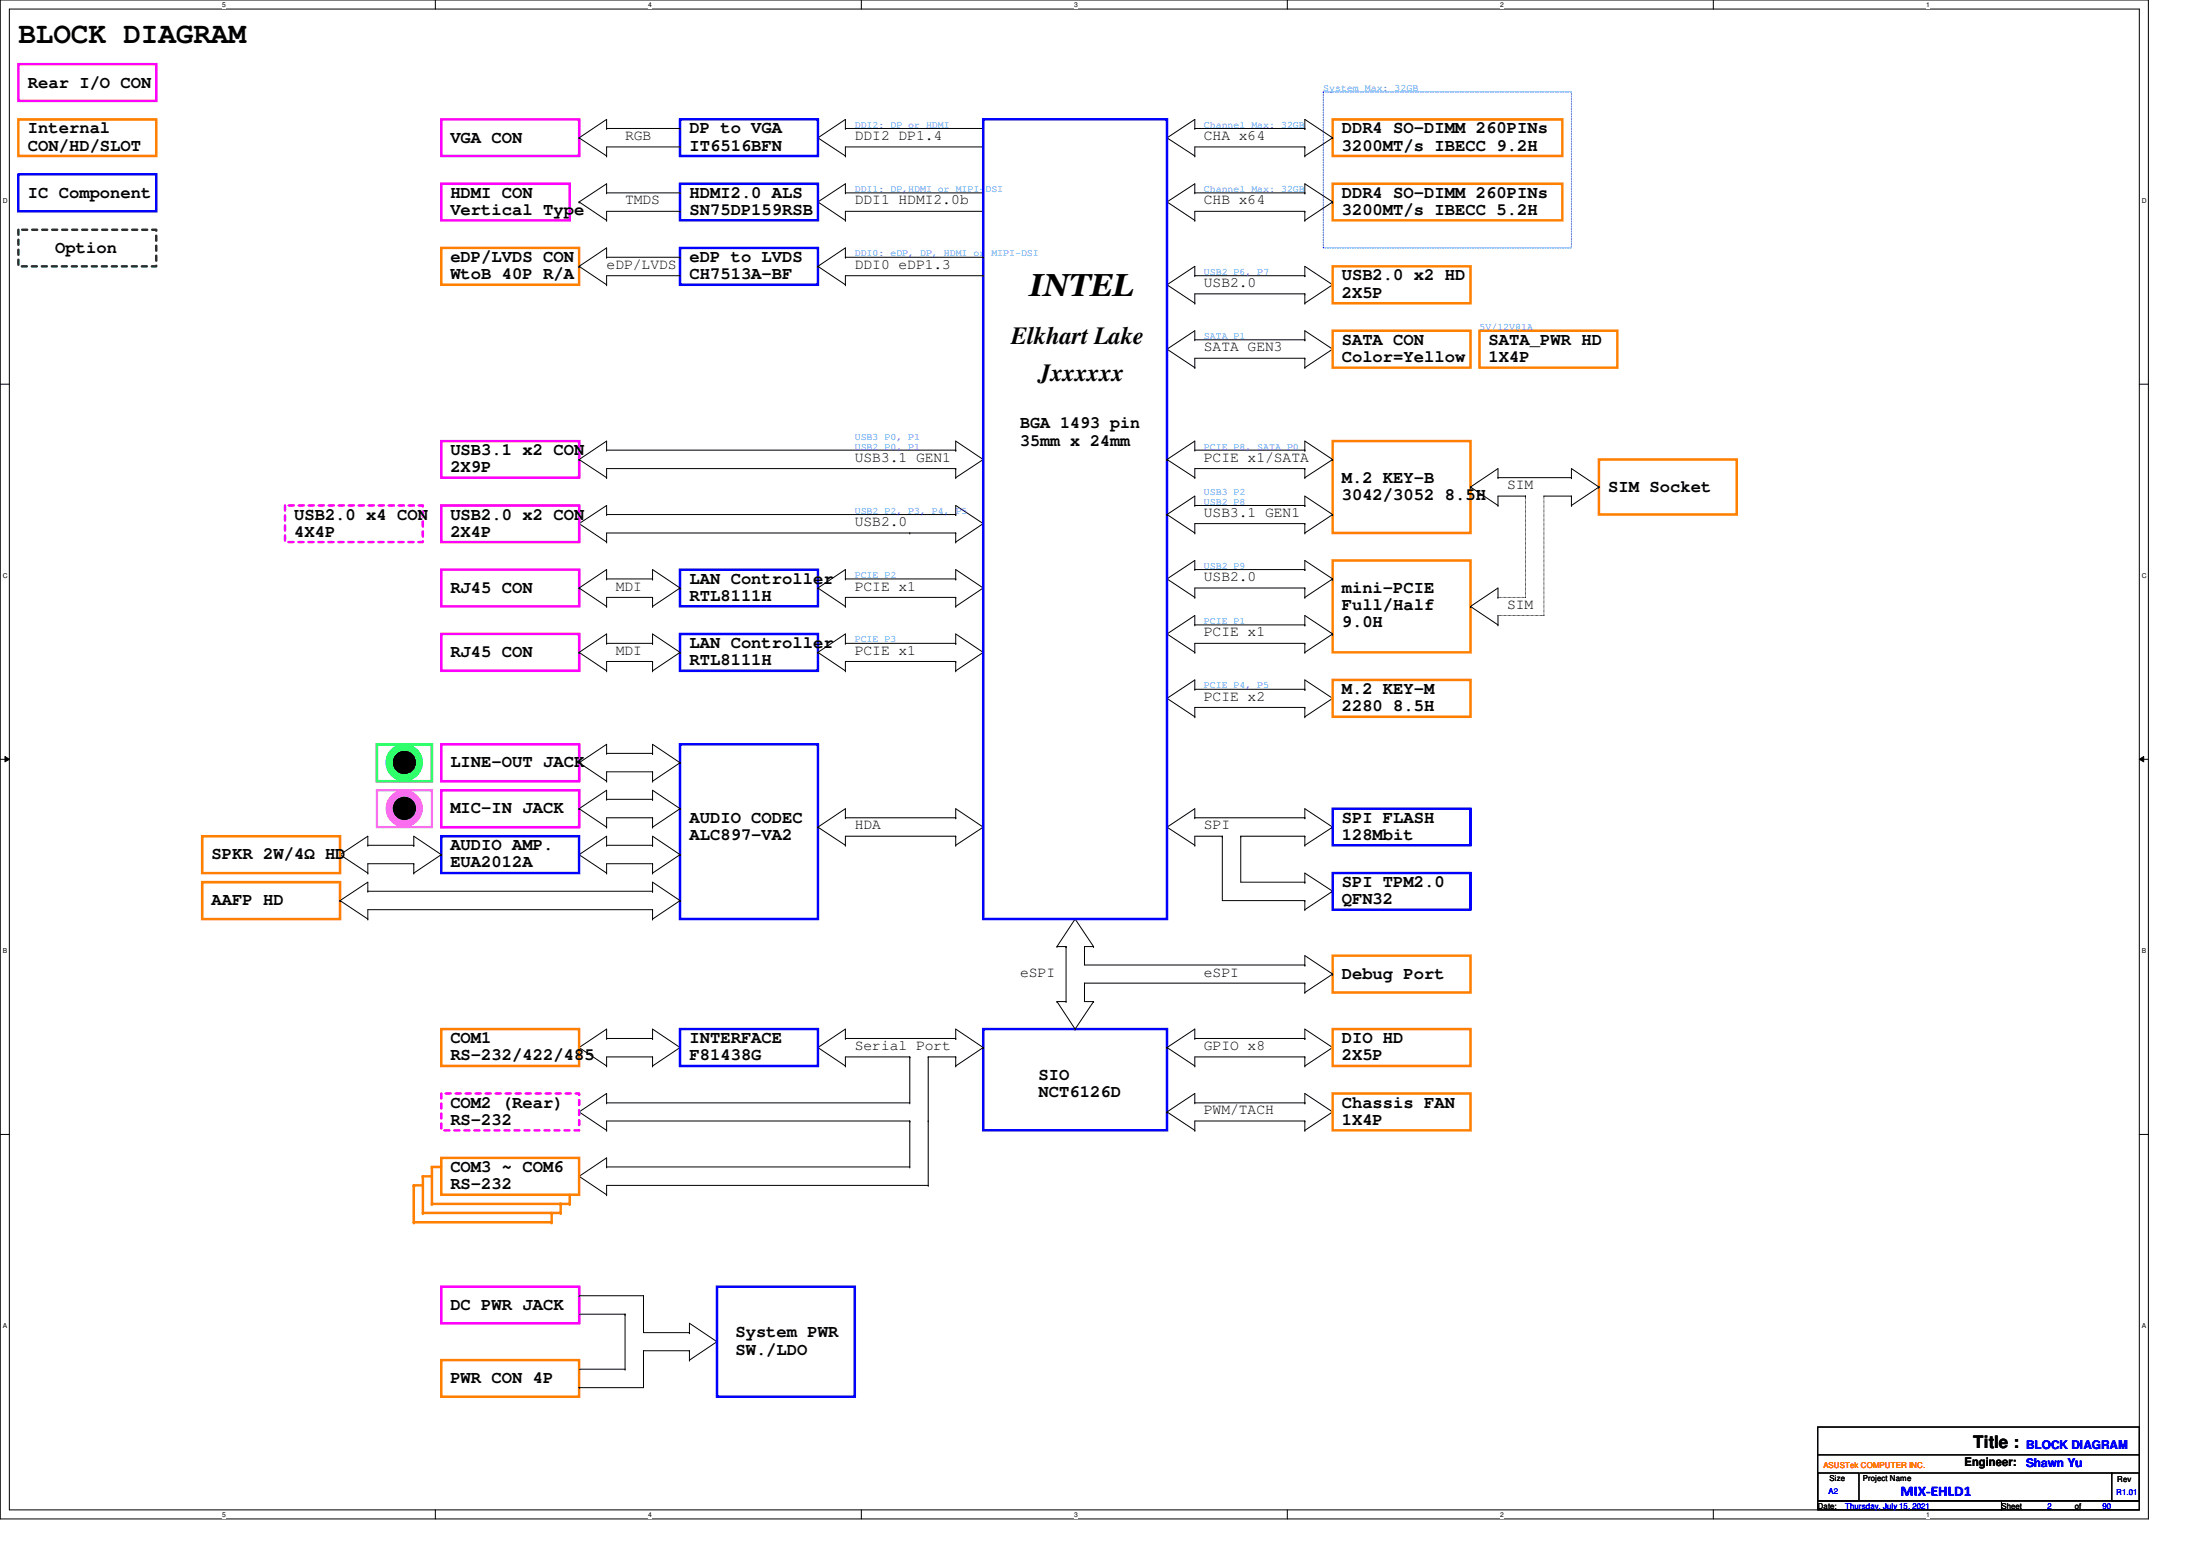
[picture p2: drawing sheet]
<svg xmlns="http://www.w3.org/2000/svg" width="297mm" height="210mm" viewBox="0 0 297 210" stroke-linecap="round" stroke-linejoin="round" font-family="sans-serif">
<defs><g id="words">
<text font-size="4.3" x="139.4" y="40">INTEL</text>
<text font-size="4" x="2.5" y="5.8">BLOCK DIAGRAM</text>
<g font-size="3.3">
<text x="136.9" y="46.6">Elkhart Lake</text>
<text x="140.7" y="51.6">Jxxxxxx</text>
</g>
<g font-size="2.3">
<text x="3.8" y="11.9">Rear I/O CON</text>
<text x="3.8" y="18.1">Internal</text>
<text x="3.8" y="20.4">CON/HD/SLOT</text>
<text x="61" y="19.3">VGA CON</text>
<text x="93.4" y="18.1">DP to VGA</text>
<text x="93.4" y="20.4">IT6516BFN</text>
<text x="181.7" y="18.1">DDR4 SO-DIMM 260PINs</text>
<text x="181.7" y="20.4">3200MT/s IBECC 9.2H</text>
<text x="3.8" y="26.8">IC Component</text>
<text x="61" y="26.8">HDMI CON</text>
<text x="61" y="29.1">Vertical Type</text>
<text x="93.4" y="26.8">HDMI2.0 ALS</text>
<text x="93.4" y="29.1">SN75DP159RSB</text>
<text x="181.7" y="26.8">DDR4 SO-DIMM 260PINs</text>
<text x="181.7" y="29.1">3200MT/s IBECC 5.2H</text>
<text x="7.5" y="34.2">Option</text>
<text x="61" y="35.5">eDP/LVDS CON</text>
<text x="93.4" y="35.5">eDP to LVDS</text>
<text x="61" y="37.8">WtoB 40P R/A</text>
<text x="93.4" y="37.8">CH7513A-BF</text>
<text x="181.7" y="38">USB2.0 x2 HD</text>
<text x="181.7" y="40.3">2X5P</text>
<text x="181.7" y="46.7">SATA CON</text>
<text x="201.6" y="46.7">SATA_PWR HD</text>
<text x="181.7" y="49">Color=Yellow</text>
<text x="201.6" y="49">1X4P</text>
<text x="138.2" y="57.9">BGA 1493 pin</text>
<text x="61" y="61.6">USB3.1 x2 CON</text>
<text x="61" y="64">2X9P</text>
<text x="138.2" y="60.4">35mm x 24mm</text>
<text x="181.7" y="65.4">M.2 KEY-B</text>
<text x="39.8" y="70.4">USB2.0 x4 CON</text>
<text x="61" y="70.4">USB2.0 x2 CON</text>
<text x="181.7" y="67.7">3042/3052 8.5H</text>
<text x="217.8" y="66.6">SIM Socket</text>
<text x="39.8" y="72.7">4X4P</text>
<text x="61" y="72.7">2X4P</text>
<text x="61" y="80.3">RJ45 CON</text>
<text x="93.4" y="79">LAN Controller</text>
<text x="93.4" y="81.4">RTL8111H</text>
<text x="181.7" y="80.3">mini-PCIE</text>
<text x="181.7" y="82.6">Full/Half</text>
<text x="61" y="89">RJ45 CON</text>
<text x="93.4" y="87.8">LAN Controller</text>
<text x="181.7" y="85">9.0H</text>
<text x="93.4" y="90.1">RTL8111H</text>
<text x="181.7" y="94">M.2 KEY-M</text>
<text x="181.7" y="96.3">2280 8.5H</text>
<text x="61" y="103.9">LINE-OUT JACK</text>
<text x="61" y="110.2">MIC-IN JACK</text>
<text x="93.4" y="111.4">AUDIO CODEC</text>
<text x="93.4" y="113.7">ALC897-VA2</text>
<text x="181.7" y="111.4">SPI FLASH</text>
<text x="181.7" y="113.7">128Mbit</text>
<text x="28.7" y="116.4">SPKR 2W/4Ω HD</text>
<text x="61" y="115.1">AUDIO AMP.</text>
<text x="61" y="117.5">EUA2012A</text>
<text x="28.7" y="122.6">AAFP HD</text>
<text x="181.7" y="120.1">SPI TPM2.0</text>
<text x="181.7" y="122.5">QFN32</text>
<text x="181.7" y="132.6">Debug Port</text>
<text x="61" y="141.3">COM1</text>
<text x="61" y="143.6">RS-232/422/485</text>
<text x="93.4" y="141.3">INTERFACE</text>
<text x="93.4" y="143.6">F81438G</text>
<text x="181.7" y="141.3">DIO HD</text>
<text x="181.7" y="143.6">2X5P</text>
<text x="61" y="150">COM2 (Rear)</text>
<text x="140.7" y="146.3">SIO</text>
<text x="140.7" y="148.6">NCT6126D</text>
<text x="181.7" y="150">Chassis FAN</text>
<text x="61" y="152.3">RS-232</text>
<text x="181.7" y="152.3">1X4P</text>
<text x="61" y="158.7">COM3 ~ COM6</text>
<text x="61" y="161">RS-232</text>
<text x="61" y="177.4">DC PWR JACK</text>
<text x="99.6" y="181.1">System PWR</text>
<text x="99.6" y="183.4">SW./LDO</text>
<text x="61" y="187.3">PWR CON 4P</text>
<text x="267.2" y="196">Title :</text>
</g>
<g font-size="2">
<text x="84.7" y="19">RGB</text>
<text x="115.8" y="19">DDI2 DP1.4</text>
<text x="163.1" y="19">CHA x64</text>
<text x="84.7" y="27.7">TMDS</text>
<text x="115.8" y="27.7">DDI1 HDMI2.0b</text>
<text x="163.1" y="27.7">CHB x64</text>
<text x="82.2" y="36.4">eDP/LVDS</text>
<text x="115.8" y="36.4">DDI0 eDP1.3</text>
<text x="163.1" y="38.9">USB2.0</text>
<text x="163.1" y="47.6">SATA GEN3</text>
<text x="115.8" y="62.5">USB3.1 GEN1</text>
<text x="163.1" y="62.5">PCIE x1/SATA</text>
<text x="115.8" y="71.2">USB2.0</text>
<text x="163.1" y="70">USB3.1 GEN1</text>
<text x="204.1" y="66.3">SIM</text>
<text x="83.4" y="80">MDI</text>
<text x="115.8" y="80">PCIE x1</text>
<text x="163.1" y="78.7">USB2.0</text>
<text x="204.1" y="82.5">SIM</text>
<text x="83.4" y="88.7">MDI</text>
<text x="115.8" y="88.7">PCIE x1</text>
<text x="163.1" y="86.2">PCIE x1</text>
<text x="163.1" y="94.9">PCIE x2</text>
<text x="115.8" y="112.3">HDA</text>
<text x="163.1" y="112.3">SPI</text>
<text x="138.2" y="132.2">eSPI</text>
<text x="163.1" y="132.2">eSPI</text>
<text x="115.8" y="142.2">Serial Port</text>
<text x="163.1" y="142.2">GPIO x8</text>
<text x="163.1" y="150.9">PWM/TACH</text>
</g>
<text font-size="2" fill="#00f" x="257.4" y="202.6">MIX-EHLD1</text>
<g font-size="1.6" fill="#00f">
<text x="274.4" y="196.2">BLOCK DIAGRAM</text>
<text x="274.4" y="198.7">Shawn Yu</text>
</g>
<text font-size="1.6" x="266.1" y="198.5">Engineer:</text>
<g font-size="1.4" fill="#0080ff">
<text x="115.8" y="17.3">DDI2: DP or HDMI</text>
<text x="163.1" y="17.3">Channel Max: 32GB</text>
<text x="179.2" y="12.3">System Max: 32GB</text>
<text x="115.8" y="26">DDI1: DP,HDMI or MIPI-DSI</text>
<text x="163.1" y="26">Channel Max: 32GB</text>
<text x="115.8" y="34.7">DDI0: eDP, DP, HDMI or MIPI-DSI</text>
<text x="163.1" y="37.2">USB2 P6, P7</text>
<text x="163.1" y="45.9">SATA P1</text>
<text x="200.4" y="44.7">5V/12V@1A</text>
<text x="115.8" y="59.6">USB3 P0, P1</text>
<text x="115.8" y="60.9">USB2 P0, P1</text>
<text x="163.1" y="60.9">PCIE P8, SATA P0</text>
<text x="115.8" y="69.6">USB2 P2, P3, P4, P5</text>
<text x="163.1" y="68.3">USB2 P8</text>
<text x="163.1" y="67.1">USB3 P2</text>
<text x="163.1" y="77">USB2 P9</text>
<text x="115.8" y="78.3">PCIE P2</text>
<text x="115.8" y="87">PCIE P3</text>
<text x="163.1" y="84.5">PCIE P1</text>
<text x="163.1" y="93.2">PCIE P4, P5</text>
</g>
<text font-size="1.1" fill="#f00" x="247" y="198.8">ASUSTek COMPUTER INC.</text>
<g font-size="1.1" fill="#00f">
<text x="247.7" y="202.3">A2</text>
<text x="286.6" y="202.4">R1.01</text>
<text x="249.9" y="204.3">Thursday, July 15, 2021</text>
<text x="277.3" y="204.3">2</text>
<text x="284.8" y="204.3">90</text>
</g>
<g font-size="1.1">
<text x="247.8" y="200.5">Size</text>
<text x="252.3" y="200.5">Project Name</text>
<text x="286.8" y="200.7">Rev</text>
<text x="246.2" y="204.3">Date:</text>
<text x="271.1" y="204.3">Sheet</text>
<text x="281" y="204.3">of</text>
</g>
<g font-size=".9">
<text x="30.1" y=".9">5</text>
<text x="87.8" y=".9">4</text>
<text x="145.5" y=".9">3</text>
<text x="203.2" y=".9">2</text>
<text x="260.9" y=".9">1</text>
<text x=".4" y="27.4">D</text>
<text x="290.1" y="27.4">D</text>
<text x=".4" y="78.2">C</text>
<text x="290.1" y="78.2">C</text>
<text x=".4" y="129">B</text>
<text x="290.1" y="129">B</text>
<text x=".4" y="179.8">A</text>
<text x="290.1" y="179.8">A</text>
<text x="30.1" y="205.4">5</text>
<text x="87.8" y="205.4">4</text>
<text x="145.5" y="205.4">3</text>
<text x="203.2" y="205.4">2</text>
<text x="260.9" y="205.4">1</text>
</g>
</g></defs>
<path d="M0 0h291v205.7h-291zM1.3 1.2h288.5v203.3h-288.5z" fill="none" stroke="#000" stroke-width=".14"/>
<g fill="#fff">
<path d="M30.1 .1h.5v1h-.5z"/>
<path d="M30.1 204.6h.5v1h-.5z"/>
</g>
<path d="M59 0v1.2M59 204.5v1.2" fill="none" stroke="#000" stroke-width=".14"/>
<g fill="#fff">
<path d="M87.8 .1h.5v1h-.5z"/>
<path d="M87.8 204.6h.5v1h-.5z"/>
</g>
<path d="M116.7 0v1.2M116.7 204.5v1.2" fill="none" stroke="#000" stroke-width=".14"/>
<g fill="#fff">
<path d="M145.5 .1h.5v1h-.5z"/>
<path d="M145.5 204.6h.5v1h-.5z"/>
</g>
<path d="M174.4 0v1.2M174.4 204.5v1.2" fill="none" stroke="#000" stroke-width=".14"/>
<g fill="#fff">
<path d="M203.2 .1h.5v1h-.5z"/>
<path d="M203.2 204.6h.5v1h-.5z"/>
</g>
<path d="M232.1 0v1.2M232.1 204.5v1.2" fill="none" stroke="#000" stroke-width=".14"/>
<g fill="#fff">
<path d="M260.9 .1h.5v1h-.5z"/>
<path d="M260.9 204.6h.5v1h-.5z"/>
<path d="M.4 26.6h.6v1h-.6z"/>
<path d="M290.1 26.6h.6v1h-.6z"/>
<path d="M.4 77.4h.6v1h-.6z"/>
<path d="M290.1 77.4h.6v1h-.6z"/>
</g>
<path d="M0 52h1.3M289.8 52h1.2" fill="none" stroke="#000" stroke-width=".14"/>
<g fill="#fff">
<path d="M.4 128.2h.6v1h-.6z"/>
<path d="M290.1 128.2h.6v1h-.6z"/>
</g>
<path d="M0 102.8h1.3M.7 102.4l.6 .4-.6 .4zM289.8 102.8l.6-.4v.8zM289.8 102.8h1.2" fill="none" stroke="#000" stroke-width=".14"/>
<path d="M.7 102.4l.6 .4-.6 .4zM289.8 102.8l.6-.4v.8z" fill="#000"/>
<g fill="#fff">
<path d="M.4 179h.5v1h-.5z"/>
<path d="M290.1 179h.6v1h-.6z"/>
</g>
<g fill="none" stroke="#000" stroke-width=".14">
<path d="M158.1 38.6h.1M158.1 38.6l3.7 2.5M161.8 37.3h.1M161.8 37.3v-1.2l-3.7 2.5M161.8 37.3h14.9M176.7 37.3h.1M176.7 39.8h.1M176.7 39.8h-14.9v1.3M176.7 37.3v-1.2l3.8 2.5M176.7 39.8v1.3M180.5 38.6h.1M180.5 38.6l-3.8 2.5"/>
<path d="M158.1 47.3h.1M158.1 47.3l3.7 2.5M161.8 41.1h.1M161.8 49.8h.1M161.8 46h.1M161.8 46v-1.2l-3.7 2.5M161.8 46h14.9M176.7 41.1h.1M176.7 46h.1M176.7 49.8h.1M176.7 48.5h.1M176.7 48.5h-14.9v1.3"/>
<path d="M176.7 46v-1.2l3.8 2.5M176.7 48.5v1.3M180.5 47.3h.1M180.5 47.3l-3.8 2.5M143.2 128.2h.1M143.2 135.6h.1M143.2 128.2h1.2M143.2 135.6h1.2M143.2 135.6l2.4 3.8M144.4 128.2h.1M144.4 135.6h.1M145.6 124.5h.1"/>
<path d="M145.6 139.4h.1M145.6 124.5l2.5 3.7M145.6 124.5l-2.4 3.7M146.9 128.2h1.2M146.9 135.6h1.2M148.1 128.2h.1M148.1 135.6h.1M148.1 135.6l-2.5 3.8M0 153.6h1.3M78.4 141.9h.1M78.4 150.6h.1M78.4 159.3h.1"/>
<path d="M78.4 141.9l3.8 2.5M78.4 150.6l3.8 2.5M78.4 159.3l3.8 2.5M82.2 144.4h.1M82.2 140.6h.1M82.2 149.4h.1M82.2 153.1h.1M82.2 158h.1M82.2 140.6h6.2M82.2 140.6v-1.2l-3.8 2.5M82.2 149.4v-1.3l-3.8 2.5M82.2 158v-1.2l-3.8 2.5"/>
<path d="M82.2 149.4h41M82.2 158h41M88.4 140.6h.1M88.4 144.4h.1M88.4 143.1h.1M88.4 143.1h-6.2v1.3M88.4 140.6v-1.2l3.7 2.5M88.4 143.1v1.3M92.1 141.9h.1M92.1 141.9l-3.7 2.5M110.8 141.9h.1M110.8 141.9l3.7 2.5"/>
<path d="M114.5 144.4h.1M114.5 140.6h.1M114.5 140.6h15M114.5 140.6v-1.2l-3.7 2.5M123.2 143.1h.1M123.2 149.4h.1M123.2 151.8h.1M123.2 158h.1M123.2 143.1h-8.7v1.3M123.2 151.8h-41v1.3M123.2 151.8v6.2M125.7 143.1h.1"/>
<path d="M125.7 151.8h.1M125.7 143.1v17.4M129.5 140.6h.1M129.5 144.4h.1M129.5 140.6v-1.2l3.7 2.5M129.5 143.1v1.3M133.2 141.9h.1M133.2 141.9l-3.7 2.5M158.1 141.9h.1M158.1 141.9l3.7 2.5M161.8 140.6h.1M161.8 144.4h.1"/>
<path d="M161.8 140.6v-1.2l-3.7 2.5M161.8 140.6h14.9M176.7 140.6h.1M176.7 144.4h.1M176.7 143.1h.1M176.7 143.1h-14.9v1.3M176.7 140.6v-1.2l3.8 2.5M176.7 143.1v1.3M180.5 141.9h.1M180.5 141.9l-3.8 2.5M289.8 153.6h1.2M82.2 161.8h.1"/>
<path d="M125.7 160.5h.1M125.7 160.5h-43.5v1.3"/>
</g>
<path d="M133.2 139.4h24.9v13.7h-24.9z" fill="none" stroke="#00f" stroke-width=".34"/>
<path d="M58.5 158h1.3" fill="none" stroke="#ff8000" stroke-width=".34"/>
<circle cx="58.5" cy="158" r=".17" fill="#ff8000"/>
<path d="M58.5 158v5" fill="none" stroke="#ff8000" stroke-width=".34"/>
<circle cx="58.5" cy="163" r=".17" fill="#ff8000"/>
<path d="M77.2 161.8v1.2" fill="none" stroke="#ff8000" stroke-width=".34"/>
<circle cx="77.2" cy="161.8" r=".17" fill="#ff8000"/>
<path d="M58.5 163h18.7" fill="none" stroke="#ff8000" stroke-width=".34"/>
<circle cx="77.2" cy="163" r=".17" fill="#ff8000"/>
<g fill="none" stroke="#000" stroke-width=".14">
<path d="M114.5 19.9h18.7M133.2 19.9h.1M114.5 26.1h18.7M114.5 28.6h18.7M133.2 26.1h.1M133.2 28.6h.1M123.2 72.2h6.3M129.5 72.2h.1M158.1 150.6h.1M158.1 150.6l3.7 2.5M161.8 149.4h.1M161.8 153.1h.1"/>
<path d="M161.8 149.4v-1.3l-3.7 2.5M161.8 149.4h14.9M176.7 149.4h.1M176.7 153.1h.1M176.7 151.8h.1M176.7 151.8h-14.9v1.3M176.7 149.4v-1.3l3.8 2.5M176.7 151.8v1.3M180.5 150.6h.1M180.5 150.6l-3.8 2.5"/>
</g>
<path d="M2.5 23.6h18.7v5h-18.7zM92.1 77.1h18.7v5h-18.7zM92.1 85.9h18.7v4.9h-18.7zM92.1 139.4h18.7v5h-18.7z" fill="none" stroke="#00f" stroke-width=".34"/>
<path d="M2.5 8.7h18.7v5h-18.7zM59.8 59.7h18.6v5h-18.6zM59.8 77.1h18.6v5h-18.6zM59.8 85.9h18.6v4.9h-18.6z" fill="none" stroke="#f0f" stroke-width=".34"/>
<path d="M2.5 16.2h18.7v4.9h-18.7zM59.8 139.4h18.6v5h-18.6zM57.3 159.3h1.2M59.8 156.8h18.6v5h-18.6z" fill="none" stroke="#ff8000" stroke-width=".34"/>
<path d="M2.5 31.1h18.7v5h-18.7z" fill="none" stroke="#008000" stroke-width=".34" stroke-dasharray=".7 .7"/>
<circle cx="57.3" cy="159.3" r=".17" fill="#ff8000"/>
<path d="M57.3 159.3v5" fill="none" stroke="#ff8000" stroke-width=".34"/>
<circle cx="57.3" cy="164.3" r=".17" fill="#ff8000"/>
<path d="M57.3 164.3h18.6" fill="none" stroke="#ff8000" stroke-width=".34"/>
<circle cx="75.9" cy="164.3" r=".17" fill="#ff8000"/>
<path d="M75.9 163v1.3" fill="none" stroke="#ff8000" stroke-width=".34"/>
<circle cx="75.9" cy="163" r=".17" fill="#ff8000"/>
<path d="M56 160.5h1.3" fill="none" stroke="#ff8000" stroke-width=".34"/>
<circle cx="56" cy="160.5" r=".17" fill="#ff8000"/>
<path d="M56 160.5v5" fill="none" stroke="#ff8000" stroke-width=".34"/>
<circle cx="56" cy="165.5" r=".17" fill="#ff8000"/>
<path d="M56 165.5h18.7" fill="none" stroke="#ff8000" stroke-width=".34"/>
<circle cx="74.7" cy="165.5" r=".17" fill="#ff8000"/>
<path d="M74.7 164.3v1.2" fill="none" stroke="#ff8000" stroke-width=".34"/>
<circle cx="74.7" cy="164.3" r=".17" fill="#ff8000"/>
<path d="M59.8 148.1h18.6v5h-18.6z" fill="none" stroke="#f0f" stroke-width=".34" stroke-dasharray=".7 .7"/>
<g fill="none" stroke="#000" stroke-width=".14">
<path d="M158.1 78.4h.1M158.1 78.4l3.7 2.5M161.8 77.1h.1M161.8 77.1v-1.2l-3.7 2.5M161.8 77.1h14.9M176.7 79.6h.1M176.7 77.1h.1M176.7 79.6h-14.9v1.3M176.7 77.1v-1.2l3.8 2.5M176.7 79.6v1.3M180.5 78.4h.1M180.5 78.4l-3.8 2.5"/>
<path d="M158.1 85.9h.1M158.1 94.6h.1M158.1 85.9l3.7 2.4M158.1 94.6l3.7 2.5M161.8 80.9h.1M161.8 88.3h.1M161.8 84.6h.1M161.8 97.1h.1M161.8 93.3h.1M161.8 84.6v-1.2l-3.7 2.5M161.8 93.3v-1.2l-3.7 2.5M161.8 84.6h14.9"/>
<path d="M161.8 93.3h14.9M176.7 80.9h.1M176.7 84.6h.1M176.7 88.3h.1M176.7 87.1h.1M176.7 93.3h.1M176.7 97.1h.1M176.7 95.8h.1M176.7 87.1h-14.9v1.2M176.7 95.8h-14.9v1.3M176.7 84.6v-1.2l3.8 2.5M176.7 87.1v1.2"/>
<path d="M176.7 93.3v-1.2l3.8 2.5M176.7 95.8v1.3M180.5 85.9h.1M180.5 94.6h.1M180.5 85.9l-3.8 2.4M180.5 94.6l-3.8 2.5M78.4 103.3h.1M78.4 103.3l3.8 2.5M82.2 105.8h.1M82.2 102h.1M82.2 102v-1.2l-3.8 2.5M82.2 102h6.2"/>
<path d="M88.4 102h.1M88.4 105.8h.1M88.4 104.5h.1M88.4 104.5h-6.2v1.3M88.4 102v-1.2l3.7 2.5M88.4 104.5v1.3M92.1 103.3h.1M92.1 103.3l-3.7 2.5M110.8 112h.1M110.8 112l3.7 2.5M114.5 114.5h.1M114.5 110.7h.1"/>
<path d="M114.5 110.7h15M114.5 110.7v-1.2l-3.7 2.5M129.5 110.7h.1M129.5 114.5h.1M129.5 113.2h.1M129.5 113.2h-15v1.3M129.5 110.7v-1.2l3.7 2.5M129.5 113.2v1.3M133.2 112h.1M133.2 112l-3.7 2.5M158.1 112h.1M158.1 112l3.7 2.5"/>
<path d="M161.8 114.5h.1M161.8 110.7h.1M161.8 110.7v-1.2l-3.7 2.5M161.8 110.7h14.9M165.6 113.2h.1M165.6 113.2h-3.8v1.3M165.6 113.2v8.8h11.1M168.1 113.2h.1M168.1 113.2h8.6M168.1 113.2v6.3h8.6M176.7 110.7h.1M176.7 114.5h.1"/>
<path d="M176.7 113.2h.1M176.7 119.5h.1M176.7 110.7v-1.2l3.8 2.5M176.7 113.2v1.3M176.7 119.5v-1.3l3.8 2.5M180.5 112h.1M180.5 112l-3.8 2.5M176.7 122h.1M176.7 123.2h.1M176.7 122v1.2M180.5 120.7h.1M180.5 120.7l-3.8 2.5"/>
<path d="M123.2 143.1h.1M123.2 143.1v6.3M125.7 143.1h3.8M129.5 143.1h.1"/>
<circle cx="54.8" cy="103.3" r="1.23"/>
</g>
<path d="M180.5 16.2h31.1v4.9h-31.1zM180.5 24.9h31.1v4.9h-31.1zM180.5 36.1h18.7v5h-18.7zM180.5 44.8h18.7v5h-18.7zM200.4 44.8h18.7v5h-18.7zM180.5 75.9h18.7v12.4h-18.7zM180.5 92.1h18.7v5h-18.7zM180.5 139.4h18.7v5h-18.7zM180.5 148.1h18.7v5h-18.7z" fill="none" stroke="#ff8000" stroke-width=".34"/>
<path d="M92.1 100.8h18.7v23.7h-18.7zM180.5 109.5h18.7v5h-18.7zM180.5 118.2h18.7v5h-18.7z" fill="none" stroke="#00f" stroke-width=".34"/>
<path d="M59.8 100.8h18.6v5h-18.6z" fill="none" stroke="#f0f" stroke-width=".34"/>
<circle cx="54.8" cy="103.3" r="1.23" fill="#000"/>
<circle cx="54.8" cy="103.3" r="1.23" fill="none" stroke="#000" stroke-width=".72"/>
<circle cx="54.8" cy="103.3" r="2.48" fill="#00ff80"/>
<circle cx="54.8" cy="103.3" r="2.48" fill="none" stroke="#00ff80" stroke-width=".14"/>
<g fill="#000">
<circle cx="54.8" cy="103.3" r="1.23"/>
<circle cx="54.8" cy="109.5" r="1.23"/>
</g>
<g fill="none" stroke="#000" stroke-width=".72">
<circle cx="54.8" cy="103.3" r="1.23"/>
<circle cx="54.8" cy="109.5" r="1.23"/>
</g>
<path d="M51.1 100.8h7.4v5h-7.4z" fill="none" stroke="#0f0" stroke-width=".34"/>
<path d="M27.4 119.5h18.7v5h-18.7zM180.5 129.4h18.7v5h-18.7zM59.8 184.2h18.6v4.9h-18.6z" fill="none" stroke="#ff8000" stroke-width=".34"/>
<g fill="none" stroke="#000" stroke-width=".14">
<path d="M110.8 18.7h.1M110.8 18.7l3.7 2.4M114.5 17.4h.1M114.5 17.4h18.7M114.5 17.4v-1.2l-3.7 2.5M114.5 19.9v1.2M133.2 17.4h.1M158.1 18.7h.1M158.1 18.7l3.7 2.4M161.8 17.4h.1M161.8 17.4h14.9M161.8 17.4v-1.2l-3.7 2.5"/>
<path d="M176.7 17.4h.1M176.7 19.9h.1M176.7 17.4v-1.2l3.8 2.5M176.7 19.9v1.2M176.7 19.9h-14.9v1.2M180.5 18.7h.1M180.5 18.7l-3.8 2.4M110.8 27.3h.1M110.8 27.3l3.7 2.5M114.5 21.1h.1M114.5 26.1h.1M114.5 29.8h.1"/>
<path d="M114.5 26.1v-1.2l-3.7 2.4M114.5 28.6v1.2M158.1 27.3h.1M158.1 27.3l3.7 2.5M161.8 21.1h.1M161.8 26.1h.1M161.8 29.8h.1M161.8 26.1v-1.2l-3.7 2.4M161.8 26.1h14.9M176.7 21.1h.1M176.7 26.1h.1M176.7 28.6h.1"/>
<path d="M176.7 29.8h.1M176.7 26.1v-1.2l3.8 2.4M176.7 28.6v1.2M176.7 28.6h-14.9v1.2M180.5 27.3h.1M180.5 27.3l-3.8 2.5M78.4 62.2h.1M78.4 70.9h.1M78.4 79.6h.1M78.4 62.2l3.8 2.5M78.4 70.9l3.8 2.5M78.4 79.6l3.8 2.5"/>
<path d="M82.2 61h.1M82.2 64.7h.1M82.2 69.7h.1M82.2 73.4h.1M82.2 78.4h.1M82.2 61v-1.3l-3.8 2.5M82.2 69.7v-1.2l-3.8 2.4M82.2 78.4v-1.3l-3.8 2.5M82.2 61h47.3M82.2 69.7h47.3M82.2 78.4h6.2M88.4 78.4h.1"/>
<path d="M88.4 78.4v-1.3l3.7 2.5M92.1 79.6h.1M92.1 79.6l-3.7 2.5M110.8 79.6h.1M110.8 79.6l3.7 2.5M114.5 78.4h.1M114.5 78.4v-1.3l-3.7 2.5M114.5 78.4h15M123.2 72.2h.1M123.2 72.2h-41v1.2M129.5 61h.1M129.5 64.7h.1"/>
<path d="M129.5 63.5h.1M129.5 69.7h.1M129.5 73.4h.1M129.5 78.4h.1M129.5 63.5h-47.3v1.2M129.5 61v-1.3l3.7 2.5M129.5 63.5v1.2M129.5 69.7v-1.2l3.7 2.4M129.5 72.2v1.2M129.5 78.4v-1.3l3.7 2.5M133.2 62.2h.1M133.2 70.9h.1"/>
<path d="M133.2 79.6h.1M133.2 62.2l-3.7 2.5M133.2 70.9l-3.7 2.5M133.2 79.6l-3.7 2.5M78.4 88.3h.1M78.4 88.3l3.8 2.5M82.2 82.1h.1M82.2 90.8h.1M82.2 87.1h.1M82.2 87.1v-1.2l-3.8 2.4M82.2 87.1h6.2M88.4 82.1h.1"/>
<path d="M88.4 80.9h.1M88.4 87.1h.1M88.4 90.8h.1M88.4 89.6h.1M88.4 80.9h-6.2v1.2M88.4 89.6h-6.2v1.2M88.4 80.9v1.2M88.4 87.1v-1.2l3.7 2.4M88.4 89.6v1.2M92.1 88.3h.1M92.1 88.3l-3.7 2.5M110.8 88.3h.1"/>
<path d="M110.8 88.3l3.7 2.5M114.5 82.1h.1M114.5 90.8h.1M114.5 87.1h.1M114.5 87.1v-1.2l-3.7 2.4M114.5 87.1h15M129.5 82.1h.1M129.5 80.9h.1M129.5 87.1h.1M129.5 90.8h.1M129.5 89.6h.1M129.5 80.9h-15v1.2"/>
<path d="M129.5 89.6h-15v1.2M129.5 80.9v1.2M129.5 87.1v-1.2l3.7 2.4M129.5 89.6v1.2M133.2 88.3h.1M133.2 88.3l-3.7 2.5M78.4 109.5h.1M78.4 109.5l3.8 2.5M82.2 112h.1M82.2 108.2h.1M82.2 108.2v-1.2l-3.8 2.5M82.2 108.2h6.2"/>
<path d="M88.4 108.2h.1M88.4 112h.1M88.4 110.7h.1M88.4 110.7h-6.2v1.3M88.4 108.2v-1.2l3.7 2.5M88.4 110.7v1.3M92.1 109.5h.1M92.1 109.5l-3.7 2.5M46.1 122h.1M46.1 122l3.7 2.5M49.8 124.5h.1M49.8 120.7h.1"/>
<path d="M49.8 120.7v-1.2l-3.7 2.5M49.8 120.7h38.6M88.4 120.7h.1M88.4 124.5h.1M88.4 123.2h.1M88.4 120.7v-1.2l3.7 2.5M88.4 123.2v1.3M88.4 123.2h-38.6v1.3M92.1 122h.1M92.1 122l-3.7 2.5M144.4 128.2h.1M144.4 128.2v7.4"/>
<path d="M146.9 128.2h.1M146.9 133.1h.1M146.9 128.2v2.5h29.8M146.9 133.1v2.5M146.9 133.1h29.8M176.7 130.7h.1M176.7 133.1h.1M176.7 134.4h.1M176.7 130.7v-1.3l3.8 2.5M176.7 133.1v1.3M180.5 131.9h.1M180.5 131.9l-3.8 2.5"/>
<path d="M78.4 175.5h.1M78.4 178h6.3M78.4 175.5h8.8M84.7 178h.1M84.7 178v7.4M87.2 175.5h.1M87.2 175.5v5h6.2M78.4 187.9h.1M78.4 185.4h6.3M84.7 185.4h.1M87.2 182.9h.1M87.2 182.9v5h-8.8"/>
<path d="M87.2 182.9h6.2M93.4 180.5h.1M93.4 184.2h.1M93.4 182.9h.1M93.4 180.5v-1.3l3.7 2.5M93.4 182.9v1.3M97.1 181.7h.1M97.1 181.7l-3.7 2.5"/>
<circle cx="54.8" cy="109.5" r="1.23"/>
</g>
<path d="M179.2 12.4h33.6v21.2h-33.6z" fill="none" stroke="#0080ff" stroke-width=".14" stroke-dasharray=".2 .2"/>
<path d="M59.8 107h18.6v5h-18.6zM59.8 174.2h18.6v5h-18.6z" fill="none" stroke="#f0f" stroke-width=".34"/>
<path d="M133.2 16.2h24.9v108.3h-24.9zM97.1 174.2h18.7v14.9h-18.7z" fill="none" stroke="#00f" stroke-width=".34"/>
<path d="M51.1 107h7.4v5h-7.4z" fill="none" stroke="#ff80ff" stroke-width=".34"/>
<circle cx="54.8" cy="109.5" r="2.48" fill="#ff80ff"/>
<circle cx="54.8" cy="109.5" r="2.48" fill="none" stroke="#ff80ff" stroke-width=".14"/>
<circle cx="54.8" cy="109.5" r="1.23" fill="#000"/>
<circle cx="54.8" cy="109.5" r="1.23" fill="none" stroke="#000" stroke-width=".72"/>
<path d="M59.8 33.6h18.6v5h-18.6zM180.5 59.7h18.7v12.5h-18.7zM216.6 62.2h18.6v7.5h-18.6zM27.4 113.2h18.7v5h-18.7z" fill="none" stroke="#ff8000" stroke-width=".34"/>
<path d="M92.1 16.2h18.7v4.9h-18.7zM92.1 24.9h18.7v4.9h-18.7zM92.1 33.6h18.7v5h-18.7zM59.8 113.2h18.6v5h-18.6z" fill="none" stroke="#00f" stroke-width=".34"/>
<path d="M59.8 16.2h18.6v4.9h-18.6zM59.8 24.9h17.4v4.9h-17.4zM59.8 68.5h18.6v4.9h-18.6z" fill="none" stroke="#f0f" stroke-width=".34"/>
<g fill="none" stroke="#000" stroke-width=".14">
<path d="M78.4 18.7h.1M78.4 18.7l3.8 2.4M82.2 17.4h.1M82.2 17.4h9.9M82.2 17.4v-1.2l-3.8 2.5M92.1 17.4h.1M92.1 19.9h.1M92.1 19.9h-9.9v1.2M78.4 27.3h.1M78.4 36.1h.1M78.4 27.3l3.8 2.5M78.4 36.1l3.8 2.5"/>
<path d="M82.2 21.1h.1M82.2 26.1h.1M82.2 29.8h.1M82.2 34.8h.1M82.2 38.6h.1M82.2 26.1v-1.2l-3.8 2.4M82.2 34.8v-1.2l-3.8 2.5M82.2 26.1h9.9M82.2 34.8h9.9M92.1 26.1h.1M92.1 28.6h.1M92.1 34.8h.1"/>
<path d="M92.1 37.3h.1M92.1 28.6h-9.9v1.2M92.1 37.3h-9.9v1.3M110.8 36.1h.1M110.8 36.1l3.7 2.5M114.5 34.8h.1M114.5 38.6h.1M114.5 34.8h18.7M114.5 34.8v-1.2l-3.7 2.5M133.2 37.3h.1M133.2 34.8h.1M133.2 37.3h-18.7v1.3"/>
<path d="M158.1 62.2h.1M158.1 69.7h.1M158.1 62.2l3.7 2.5M158.1 69.7l3.7 2.5M161.8 64.7h.1M161.8 61h.1M161.8 72.2h.1M161.8 68.5h.1M161.8 61v-1.3l-3.7 2.5M161.8 68.5v-1.3l-3.7 2.5M161.8 61h14.9M161.8 68.5h14.9"/>
<path d="M176.7 61h.1M176.7 64.7h.1M176.7 63.5h.1M176.7 70.9h.1M176.7 68.5h.1M176.7 72.2h.1M176.7 63.5h-14.9v1.2M176.7 70.9h-14.9v1.3M176.7 61v-1.3l3.8 2.5M176.7 63.5v1.2M176.7 68.5v-1.3l3.8 2.5M176.7 70.9v1.3"/>
<path d="M180.5 62.2h.1M180.5 69.7h.1M180.5 62.2l-3.8 2.5M180.5 69.7l-3.8 2.5M199.2 66h.1M199.2 66l3.7 2.5M202.9 68.5h.1M202.9 64.7h.1M202.9 64.7v-1.2l-3.7 2.5M202.9 64.7h9.9M206.6 67.2h.1M206.6 67.2h-3.7v1.3"/>
<path d="M206.6 67.2v13.7M209.1 67.2h.1M209.1 67.2h3.7M209.1 67.2v16.2M212.8 64.7h.1M212.8 68.5h.1M212.8 67.2h.1M212.8 64.7v-1.2l3.8 2.5M212.8 67.2v1.3M216.6 66h.1M216.6 66l-3.8 2.5M199.2 82.1h.1"/>
<path d="M199.2 82.1l3.7 2.5M202.9 84.6h.1M202.9 80.9h.1M202.9 80.9v-1.3l-3.7 2.5M202.9 80.9h3.7M206.6 80.9h.1M209.1 83.4h.1M209.1 83.4h-6.2v1.2M46.1 115.7h.1M46.1 115.7l3.7 2.5M49.8 118.2h.1M49.8 114.5h.1"/>
<path d="M49.8 114.5h6.2M49.8 114.5v-1.3l-3.7 2.5M56 114.5h.1M56 118.2h.1M56 117h.1M56 117h-6.2v1.2M56 114.5v-1.3l3.8 2.5M56 117v1.2M59.8 115.7h.1M59.8 115.7l-3.8 2.5M78.4 115.7h.1M78.4 115.7l3.8 2.5"/>
<path d="M82.2 118.2h.1M82.2 114.5h.1M82.2 114.5v-1.3l-3.8 2.5M82.2 114.5h6.2M88.4 114.5h.1M88.4 118.2h.1M88.4 117h.1M88.4 117h-6.2v1.2M88.4 114.5v-1.3l3.7 2.5M88.4 117v1.2M92.1 115.7h.1M92.1 115.7l-3.7 2.5"/>
<path d="M246.2 193.3h43.6v9.9h-43.6zM246.2 199.5h5.6v3.7h-5.6zM246.2 197h43.6M251.9 199.5h34.1M286 199.5h3.8v3.7h-3.8zM286 199.5h.1M289.8 197h.1M246.2 203.2h24.9v1.3h-24.9zM271.1 203.2h18.7v1.3h-18.7z"/>
</g>
<path d="M38.6 68.5h18.7v4.9h-18.7z" fill="none" stroke="#f0f" stroke-width=".34" stroke-dasharray=".7 .7"/>
<use href="#words"/>
</svg>
